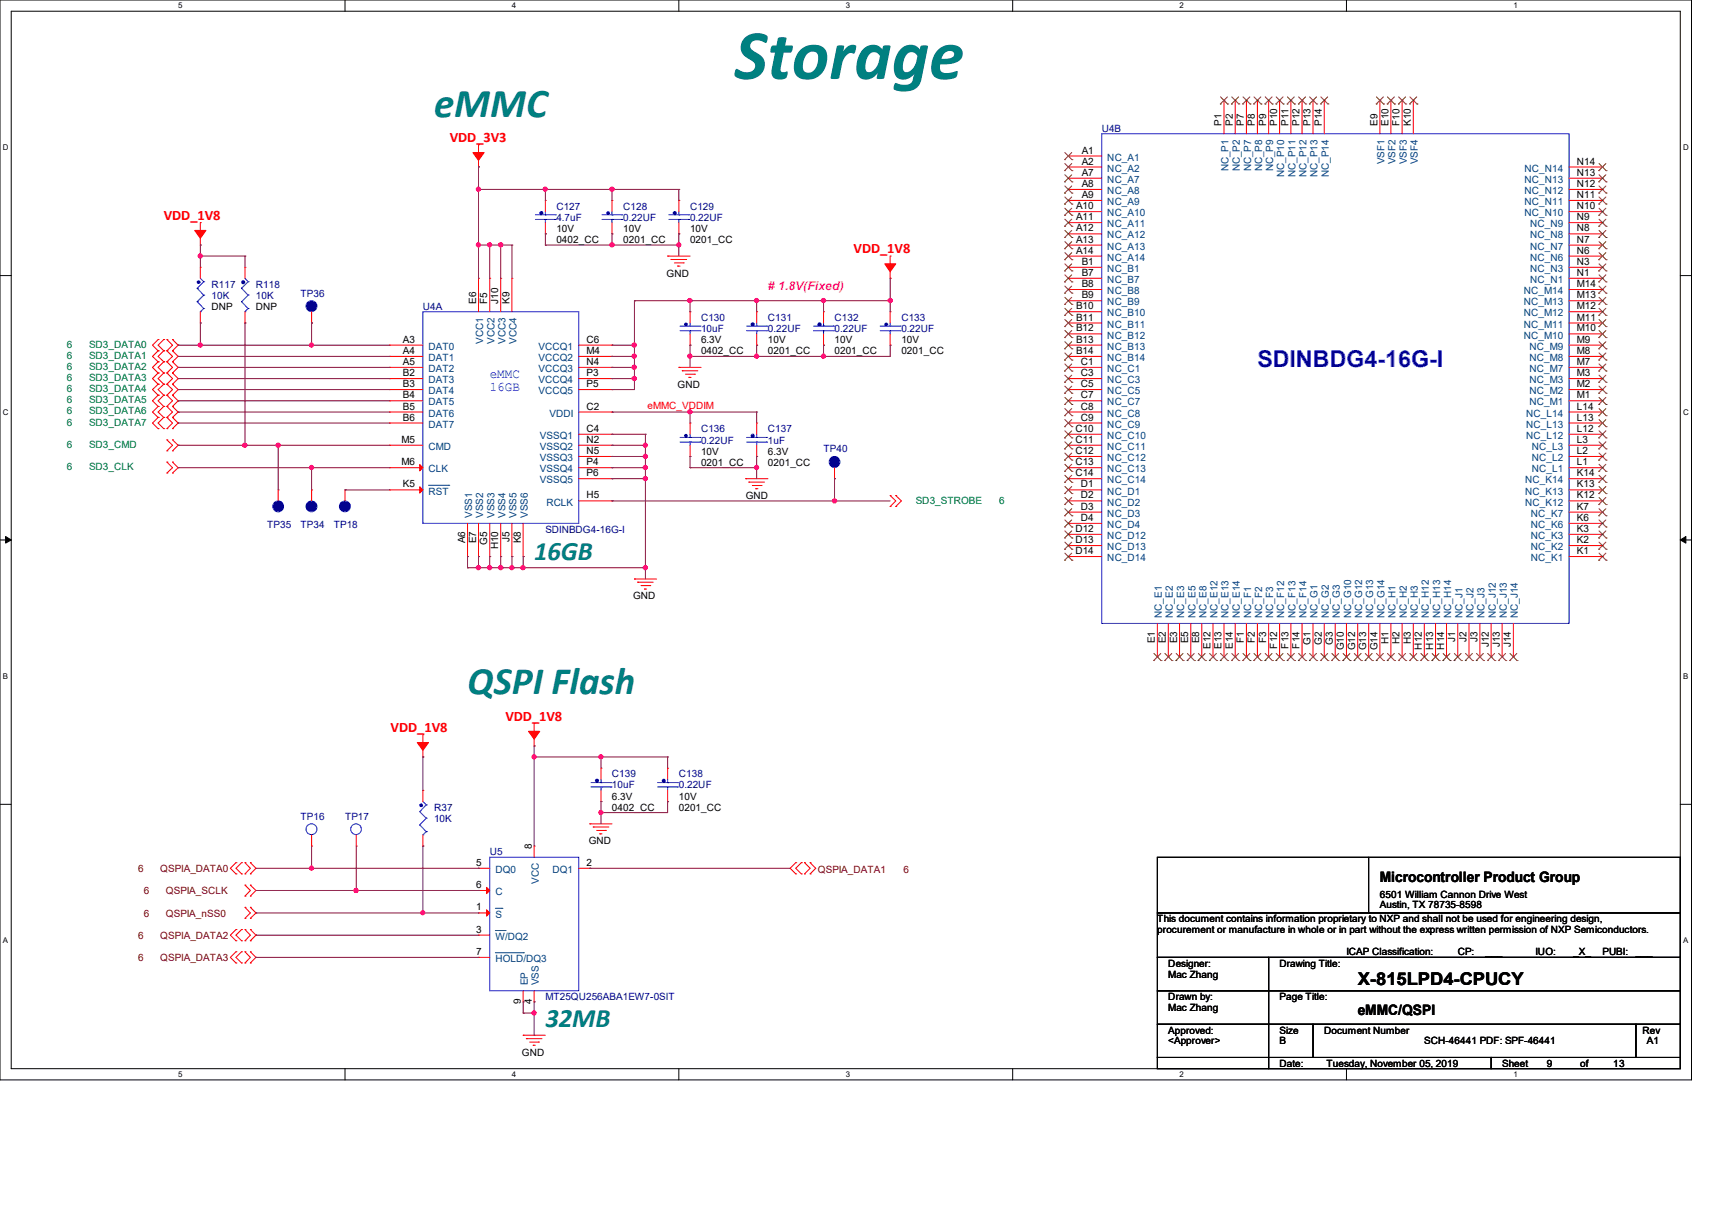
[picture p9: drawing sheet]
<svg xmlns="http://www.w3.org/2000/svg" width="297mm" height="210mm" viewBox="0 0 297 210" stroke-linecap="round" stroke-linejoin="round" font-family="sans-serif">
<defs><g id="words">
<text font-size="12.3" fill="#008080" x="127.4" y="13.7">Storage</text>
<text font-size="7.1" fill="#008080" x="75.3" y="20.3">eMMC</text>
<text font-size="6.7" fill="#008080" x="81.1" y="120.3">QSPI Flash</text>
<g font-size="4.6" fill="#008080">
<text x="92.7" y="97.1">16GB</text>
<text x="94.6" y="178.1">32MB</text>
</g>
<text font-size="4" fill="#00f" x="218.1" y="63.6">SDINBDG4-16G-I</text>
<text font-size="3" x="235.5" y="170.8">X-815LPD4-CPUCY</text>
<g font-size="2.5" fill="#f00">
<text x="78" y="24.6">VDD_3V3</text>
<text x="28.4" y="38.1">VDD_1V8</text>
<text x="148.1" y="43.9">VDD_1V8</text>
<text x="87.7" y="125">VDD_1V8</text>
<text x="67.8" y="126.9">VDD_1V8</text>
</g>
<g font-size="2.5">
<text x="239.4" y="152.9">Microcontroller Product Group</text>
<text x="235.5" y="176.1">eMMC/QSPI</text>
</g>
<g font-size="2.3" fill="#00f">
<text x="85" y="65.6">eMMC</text>
<text x="85" y="67.9">16GB</text>
</g>
<text font-size="2.1" fill="#f0f" x="133.2" y="50.2"># 1.8V(Fixed)</text>
<g font-size="1.7" fill="#000080">
<text x="191.1" y="22.9">U4B</text>
<text x="96.5" y="36.4">C127</text>
<text x="96.5" y="38.3">4.7uF</text>
<text x="108.1" y="36.4">C128</text>
<text x="108.1" y="38.3">0.22UF</text>
<text x="119.7" y="36.4">C129</text>
<text x="119.7" y="38.3">0.22UF</text>
<text x="36.7" y="49.9">R117</text>
<text x="36.7" y="51.8">10K</text>
<text x="44.4" y="49.9">R118</text>
<text x="44.4" y="51.8">10K</text>
<text x="52.2" y="51.4">TP36</text>
<text x="73.4" y="53.8">U4A</text>
<text x="121.6" y="55.7">C130</text>
<text x="121.6" y="57.6">10uF</text>
<text x="133.2" y="55.7">C131</text>
<text x="133.2" y="57.6">0.22UF</text>
<text x="144.8" y="55.7">C132</text>
<text x="144.8" y="57.6">0.22UF</text>
<text x="156.4" y="55.7">C133</text>
<text x="156.4" y="57.6">0.22UF</text>
<text x="121.6" y="75">C136</text>
<text x="121.6" y="76.9">0.22UF</text>
<text x="133.2" y="75">C137</text>
<text x="133.2" y="76.9">1uF</text>
<text x="142.9" y="78.4">TP40</text>
<text x="46.4" y="91.6">TP35</text>
<text x="52.2" y="91.6">TP34</text>
<text x="57.9" y="91.6">TP18</text>
<text x="94.6" y="92.4">SDINBDG4-16G-I</text>
<text x="106.2" y="134.8">C139</text>
<text x="106.2" y="136.7">10uF</text>
<text x="117.8" y="134.8">C138</text>
<text x="117.8" y="136.7">0.22UF</text>
<text x="52.2" y="142.2">TP16</text>
<text x="59.9" y="142.2">TP17</text>
<text x="75.3" y="140.6">R37</text>
<text x="75.3" y="142.5">10K</text>
<text x="85" y="148.3">U5</text>
<text x="94.6" y="173.4">MT25QU256ABA1EW7-0SIT</text>
</g>
<g font-size="1.7">
<text x="211.9" y="21.8" transform="rotate(-90 211.9 21.8)">P1</text>
<text x="213.9" y="21.8" transform="rotate(-90 213.9 21.8)">P2</text>
<text x="215.8" y="21.8" transform="rotate(-90 215.8 21.8)">P7</text>
<text x="217.7" y="21.8" transform="rotate(-90 217.7 21.8)">P8</text>
<text x="219.7" y="21.8" transform="rotate(-90 219.7 21.8)">P9</text>
<text x="221.6" y="21.8" transform="rotate(-90 221.6 21.8)">P10</text>
<text x="223.5" y="21.8" transform="rotate(-90 223.5 21.8)">P11</text>
<text x="225.5" y="21.8" transform="rotate(-90 225.5 21.8)">P12</text>
<text x="227.4" y="21.8" transform="rotate(-90 227.4 21.8)">P13</text>
<text x="229.3" y="21.8" transform="rotate(-90 229.3 21.8)">P14</text>
<text x="239" y="21.8" transform="rotate(-90 239 21.8)">E9</text>
<text x="240.9" y="21.8" transform="rotate(-90 240.9 21.8)">E10</text>
<text x="242.8" y="21.8" transform="rotate(-90 242.8 21.8)">F10</text>
<text x="244.8" y="21.8" transform="rotate(-90 244.8 21.8)">K10</text>
<text x="187.7" y="26.6">A1</text>
<text x="187.7" y="28.5">A2</text>
<text x="273.6" y="28.5">N14</text>
<text x="187.7" y="32.4">A8</text>
<text x="187.7" y="34.3">A9</text>
<text x="187.7" y="30.5">A7</text>
<text x="273.6" y="30.5">N13</text>
<text x="273.6" y="32.4">N12</text>
<text x="273.6" y="34.3">N11</text>
<text x="96.5" y="40.2">10V</text>
<text x="108.1" y="40.2">10V</text>
<text x="119.7" y="40.2">10V</text>
<text x="186.7" y="36.3">A10</text>
<text x="186.7" y="38.2">A11</text>
<text x="186.7" y="40.1">A12</text>
<text x="273.6" y="36.3">N10</text>
<text x="273.6" y="38.2">N9</text>
<text x="273.6" y="40.1">N8</text>
<text x="96.5" y="42.2">0402_CC</text>
<text x="108.1" y="42.2">0201_CC</text>
<text x="115.7" y="48">GND</text>
<text x="119.7" y="42.2">0201_CC</text>
<text x="186.7" y="42.1">A13</text>
<text x="186.7" y="44">A14</text>
<text x="187.7" y="45.9">B1</text>
<text x="187.7" y="47.8">B7</text>
<text x="273.6" y="42.1">N7</text>
<text x="273.6" y="44">N6</text>
<text x="273.6" y="45.9">N3</text>
<text x="273.6" y="47.8">N1</text>
<text x="36.7" y="53.8">DNP</text>
<text x="44.4" y="53.8">DNP</text>
<text x="82.6" y="52.7" transform="rotate(-90 82.6 52.7)">E6</text>
<text x="84.5" y="52.7" transform="rotate(-90 84.5 52.7)">F5</text>
<text x="86.4" y="52.7" transform="rotate(-90 86.4 52.7)">J10</text>
<text x="88.4" y="52.7" transform="rotate(-90 88.4 52.7)">K9</text>
<text x="186.7" y="53.6">B10</text>
<text x="187.7" y="49.8">B8</text>
<text x="187.7" y="51.7">B9</text>
<text x="273.6" y="49.8">M14</text>
<text x="273.6" y="51.7">M13</text>
<text x="273.6" y="53.6">M12</text>
<text x="69.9" y="59.4">A3</text>
<text x="101.8" y="59.4">C6</text>
<text x="121.6" y="59.5">6.3V</text>
<text x="133.2" y="59.5">10V</text>
<text x="144.8" y="59.5">10V</text>
<text x="156.4" y="59.5">10V</text>
<text x="186.7" y="55.6">B11</text>
<text x="186.7" y="57.5">B12</text>
<text x="186.7" y="59.4">B13</text>
<text x="273.6" y="55.6">M11</text>
<text x="273.6" y="57.5">M10</text>
<text x="273.6" y="59.4">M9</text>
<text x="69.9" y="65.2">B2</text>
<text x="69.9" y="63.3">A5</text>
<text x="69.9" y="61.4">A4</text>
<text x="101.8" y="61.4">M4</text>
<text x="101.8" y="65.2">P3</text>
<text x="101.8" y="63.3">N4</text>
<text x="121.6" y="61.5">0402_CC</text>
<text x="133.2" y="61.5">0201_CC</text>
<text x="144.8" y="61.5">0201_CC</text>
<text x="156.4" y="61.5">0201_CC</text>
<text x="186.7" y="61.4">B14</text>
<text x="187.5" y="63.3">C1</text>
<text x="187.5" y="65.2">C3</text>
<text x="273.6" y="61.4">M8</text>
<text x="273.6" y="63.3">M7</text>
<text x="273.6" y="65.2">M3</text>
<text x="69.9" y="71">B5</text>
<text x="69.9" y="69.1">B4</text>
<text x="69.9" y="67.1">B3</text>
<text x="101.8" y="71">C2</text>
<text x="101.8" y="67.1">P5</text>
<text x="117.6" y="67.3">GND</text>
<text x="187.5" y="69.1">C7</text>
<text x="187.5" y="71">C8</text>
<text x="187.5" y="67.1">C5</text>
<text x="273.6" y="71">L14</text>
<text x="273.6" y="69.1">M1</text>
<text x="273.6" y="67.1">M2</text>
<text x="69.6" y="76.8">M5</text>
<text x="69.9" y="72.9">B6</text>
<text x="101.8" y="76.8">N2</text>
<text x="101.8" y="74.9">C4</text>
<text x="186.6" y="74.9">C10</text>
<text x="186.6" y="76.8">C11</text>
<text x="187.5" y="72.9">C9</text>
<text x="273.6" y="76.8">L3</text>
<text x="273.6" y="74.9">L12</text>
<text x="273.6" y="72.9">L13</text>
<text x="69.6" y="80.7">M6</text>
<text x="101.8" y="78.7">N5</text>
<text x="101.8" y="80.7">P4</text>
<text x="101.8" y="82.6">P6</text>
<text x="121.6" y="78.8">10V</text>
<text x="121.6" y="80.8">0201_CC</text>
<text x="133.2" y="78.8">6.3V</text>
<text x="133.2" y="80.8">0201_CC</text>
<text x="186.6" y="78.7">C12</text>
<text x="186.6" y="80.7">C13</text>
<text x="186.6" y="82.6">C14</text>
<text x="273.6" y="82.6">K14</text>
<text x="273.6" y="80.7">L1</text>
<text x="273.6" y="78.7">L2</text>
<text x="69.9" y="84.5">K5</text>
<text x="101.8" y="86.4">H5</text>
<text x="129.4" y="86.6">GND</text>
<text x="187.5" y="84.5">D1</text>
<text x="187.5" y="86.4">D2</text>
<text x="187.5" y="88.4">D3</text>
<text x="273.6" y="86.4">K12</text>
<text x="273.6" y="84.5">K13</text>
<text x="273.6" y="88.4">K7</text>
<text x="80.7" y="94.2" transform="rotate(-90 80.7 94.2)">A6</text>
<text x="82.6" y="94.2" transform="rotate(-90 82.6 94.2)">E7</text>
<text x="84.5" y="94.4" transform="rotate(-90 84.5 94.4)">G5</text>
<text x="86.4" y="95.3" transform="rotate(-90 86.4 95.3)">H10</text>
<text x="88.4" y="93.9" transform="rotate(-90 88.4 93.9)">J5</text>
<text x="90.3" y="94.2" transform="rotate(-90 90.3 94.2)">K8</text>
<text x="186.6" y="92.2">D12</text>
<text x="186.6" y="94.2">D13</text>
<text x="187.5" y="90.3">D4</text>
<text x="273.6" y="94.2">K2</text>
<text x="273.6" y="92.2">K3</text>
<text x="273.6" y="90.3">K6</text>
<text x="186.6" y="96.1">D14</text>
<text x="273.6" y="96.1">K1</text>
<text x="109.9" y="103.9">GND</text>
<text x="200.4" y="111.6" transform="rotate(-90 200.4 111.6)">E1</text>
<text x="202.3" y="111.6" transform="rotate(-90 202.3 111.6)">E2</text>
<text x="204.2" y="111.6" transform="rotate(-90 204.2 111.6)">E3</text>
<text x="206.2" y="111.6" transform="rotate(-90 206.2 111.6)">E5</text>
<text x="208.1" y="111.6" transform="rotate(-90 208.1 111.6)">E8</text>
<text x="210" y="112.6" transform="rotate(-90 210 112.6)">E12</text>
<text x="211.9" y="112.6" transform="rotate(-90 211.9 112.6)">E13</text>
<text x="213.9" y="112.6" transform="rotate(-90 213.9 112.6)">E14</text>
<text x="215.8" y="111.5" transform="rotate(-90 215.8 111.5)">F1</text>
<text x="217.7" y="111.5" transform="rotate(-90 217.7 111.5)">F2</text>
<text x="219.7" y="111.5" transform="rotate(-90 219.7 111.5)">F3</text>
<text x="221.6" y="112.5" transform="rotate(-90 221.6 112.5)">F12</text>
<text x="223.5" y="112.5" transform="rotate(-90 223.5 112.5)">F13</text>
<text x="225.5" y="112.5" transform="rotate(-90 225.5 112.5)">F14</text>
<text x="227.4" y="111.8" transform="rotate(-90 227.4 111.8)">G1</text>
<text x="229.3" y="111.8" transform="rotate(-90 229.3 111.8)">G2</text>
<text x="231.2" y="111.8" transform="rotate(-90 231.2 111.8)">G3</text>
<text x="233.2" y="112.8" transform="rotate(-90 233.2 112.8)">G10</text>
<text x="235.1" y="112.8" transform="rotate(-90 235.1 112.8)">G12</text>
<text x="237" y="112.8" transform="rotate(-90 237 112.8)">G13</text>
<text x="239" y="112.8" transform="rotate(-90 239 112.8)">G14</text>
<text x="240.9" y="111.7" transform="rotate(-90 240.9 111.7)">H1</text>
<text x="242.8" y="111.7" transform="rotate(-90 242.8 111.7)">H2</text>
<text x="244.8" y="111.7" transform="rotate(-90 244.8 111.7)">H3</text>
<text x="246.7" y="112.6" transform="rotate(-90 246.7 112.6)">H12</text>
<text x="248.6" y="112.6" transform="rotate(-90 248.6 112.6)">H13</text>
<text x="250.5" y="112.6" transform="rotate(-90 250.5 112.6)">H14</text>
<text x="252.5" y="111.3" transform="rotate(-90 252.5 111.3)">J1</text>
<text x="254.4" y="111.3" transform="rotate(-90 254.4 111.3)">J2</text>
<text x="256.3" y="111.3" transform="rotate(-90 256.3 111.3)">J3</text>
<text x="258.3" y="112.3" transform="rotate(-90 258.3 112.3)">J12</text>
<text x="260.2" y="112.3" transform="rotate(-90 260.2 112.3)">J13</text>
<text x="262.1" y="112.3" transform="rotate(-90 262.1 112.3)">J14</text>
<text x="106.2" y="140.6">0402_CC</text>
<text x="106.2" y="138.7">6.3V</text>
<text x="117.8" y="138.7">10V</text>
<text x="117.8" y="140.6">0201_CC</text>
<text x="92.2" y="147.3" transform="rotate(-90 92.2 147.3)">8</text>
<text x="102.1" y="146.4">GND</text>
<text x="82.6" y="150.2">5</text>
<text x="82.6" y="154">6</text>
<text x="101.8" y="150.2">2</text>
<text x="239.4" y="155.7">6501 William Cannon Drive West</text>
<text x="82.6" y="157.9">1</text>
<text x="82.6" y="161.8">3</text>
<text x="200.8" y="159.9">This document contains information proprietary to NXP and shall not be used for engineering design,</text>
<text x="200.8" y="161.8">procurement or manufacture in whole or in part without the express written permission of NXP Semiconductors.</text>
<text x="239.4" y="157.4">Austin, TX 78735-8598</text>
<text x="82.6" y="165.6">7</text>
<text x="202.7" y="167.6">Designer:</text>
<text x="222" y="167.6">Drawing Title:</text>
<text x="233.6" y="165.7">ICAP Classification:</text>
<text x="252.9" y="165.7">CP:</text>
<text x="257.7" y="165.7">___</text>
<text x="266.4" y="165.7">IUO:</text>
<text x="273" y="165.7">_X_</text>
<text x="278" y="165.7">PUBI:</text>
<text x="283.8" y="165.7">___</text>
<text x="202.7" y="173.4">Drawn by:</text>
<text x="202.7" y="169.6">Mac Zhang</text>
<text x="222" y="173.4">Page Title:</text>
<text x="90.3" y="174.2" transform="rotate(-90 90.3 174.2)">9</text>
<text x="92.2" y="174.2" transform="rotate(-90 92.2 174.2)">4</text>
<text x="202.7" y="179.2">Approved:</text>
<text x="202.7" y="175.3">Mac Zhang</text>
<text x="222" y="179.2">Size</text>
<text x="229.7" y="179.2">Document Number</text>
<text x="284.9" y="179.2">Rev</text>
<text x="90.5" y="183.1">GND</text>
<text x="202.7" y="181.1">&lt;Approver&gt;</text>
<text x="222" y="185">Date:</text>
<text x="222" y="181.1">B</text>
<text x="230.1" y="185">Tuesday, November 05, 2019</text>
<text x="247.1" y="181.1">SCH-46441 PDF: SPF-46441</text>
<text x="260.6" y="185">Sheet</text>
<text x="268.3" y="185">9</text>
<text x="274.1" y="185">of</text>
<text x="279.9" y="185">13</text>
<text x="285.7" y="181.1">A1</text>
</g>
<g font-size="1.7" fill="#004080">
<text x="192.1" y="27.9">NC_A1</text>
<text x="192.1" y="29.8">NC_A2</text>
<text x="213.1" y="29.7" transform="rotate(-90 213.1 29.7)">NC_P1</text>
<text x="215.1" y="29.7" transform="rotate(-90 215.1 29.7)">NC_P2</text>
<text x="217" y="29.7" transform="rotate(-90 217 29.7)">NC_P7</text>
<text x="218.9" y="29.7" transform="rotate(-90 218.9 29.7)">NC_P8</text>
<text x="220.9" y="29.7" transform="rotate(-90 220.9 29.7)">NC_P9</text>
<text x="240.2" y="28.5" transform="rotate(-90 240.2 28.5)">VSF1</text>
<text x="242.1" y="28.5" transform="rotate(-90 242.1 28.5)">VSF2</text>
<text x="244" y="28.5" transform="rotate(-90 244 28.5)">VSF3</text>
<text x="246" y="28.5" transform="rotate(-90 246 28.5)">VSF4</text>
<text x="264.5" y="29.8">NC_N14</text>
<text x="192.1" y="33.7">NC_A8</text>
<text x="192.1" y="35.6">NC_A9</text>
<text x="192.1" y="31.7">NC_A7</text>
<text x="222.8" y="30.7" transform="rotate(-90 222.8 30.7)">NC_P10</text>
<text x="224.7" y="30.7" transform="rotate(-90 224.7 30.7)">NC_P11</text>
<text x="226.7" y="30.7" transform="rotate(-90 226.7 30.7)">NC_P12</text>
<text x="228.6" y="30.7" transform="rotate(-90 228.6 30.7)">NC_P13</text>
<text x="230.5" y="30.7" transform="rotate(-90 230.5 30.7)">NC_P14</text>
<text x="264.5" y="31.7">NC_N13</text>
<text x="264.5" y="33.7">NC_N12</text>
<text x="264.5" y="35.6">NC_N11</text>
<text x="192.1" y="37.5">NC_A10</text>
<text x="192.1" y="39.4">NC_A11</text>
<text x="192.1" y="41.4">NC_A12</text>
<text x="264.5" y="37.5">NC_N10</text>
<text x="265.5" y="39.4">NC_N9</text>
<text x="265.5" y="41.4">NC_N8</text>
<text x="192.1" y="43.3">NC_A13</text>
<text x="192.1" y="45.2">NC_A14</text>
<text x="192.1" y="47.2">NC_B1</text>
<text x="265.5" y="43.3">NC_N7</text>
<text x="265.5" y="45.2">NC_N6</text>
<text x="265.5" y="47.2">NC_N3</text>
<text x="192.1" y="49.1">NC_B7</text>
<text x="192.1" y="51">NC_B8</text>
<text x="192.1" y="53">NC_B9</text>
<text x="264.4" y="51">NC_M14</text>
<text x="264.4" y="53">NC_M13</text>
<text x="265.5" y="49.1">NC_N1</text>
<text x="83.8" y="59.6" transform="rotate(-90 83.8 59.6)">VCC1</text>
<text x="85.8" y="59.6" transform="rotate(-90 85.8 59.6)">VCC2</text>
<text x="87.7" y="59.6" transform="rotate(-90 87.7 59.6)">VCC3</text>
<text x="89.6" y="59.6" transform="rotate(-90 89.6 59.6)">VCC4</text>
<text x="192.1" y="54.9">NC_B10</text>
<text x="192.1" y="56.8">NC_B11</text>
<text x="192.1" y="58.7">NC_B12</text>
<text x="264.4" y="54.9">NC_M12</text>
<text x="264.4" y="56.8">NC_M11</text>
<text x="264.4" y="58.7">NC_M10</text>
<text x="74.3" y="64.5">DAT2</text>
<text x="74.3" y="62.6">DAT1</text>
<text x="74.3" y="60.7">DAT0</text>
<text x="93.4" y="60.7">VCCQ1</text>
<text x="93.4" y="62.6">VCCQ2</text>
<text x="93.4" y="64.5">VCCQ3</text>
<text x="192.1" y="60.7">NC_B13</text>
<text x="192.1" y="62.6">NC_B14</text>
<text x="192.1" y="64.5">NC_C1</text>
<text x="265.3" y="60.7">NC_M9</text>
<text x="265.3" y="62.6">NC_M8</text>
<text x="265.3" y="64.5">NC_M7</text>
<text x="74.3" y="70.3">DAT5</text>
<text x="74.3" y="68.4">DAT4</text>
<text x="74.3" y="66.5">DAT3</text>
<text x="93.4" y="68.4">VCCQ5</text>
<text x="93.4" y="66.5">VCCQ4</text>
<text x="192.1" y="66.5">NC_C3</text>
<text x="192.1" y="70.3">NC_C7</text>
<text x="192.1" y="68.4">NC_C5</text>
<text x="265.3" y="70.3">NC_M1</text>
<text x="265.3" y="68.4">NC_M2</text>
<text x="265.3" y="66.5">NC_M3</text>
<text x="74.3" y="74.2">DAT7</text>
<text x="74.3" y="72.3">DAT6</text>
<text x="93.7" y="76.1">VSSQ1</text>
<text x="95.3" y="72.3">VDDI</text>
<text x="192.1" y="72.3">NC_C8</text>
<text x="192.1" y="74.2">NC_C9</text>
<text x="192.1" y="76.1">NC_C10</text>
<text x="264.8" y="76.1">NC_L12</text>
<text x="264.8" y="74.2">NC_L13</text>
<text x="264.8" y="72.3">NC_L14</text>
<text x="74.3" y="81.9">CLK</text>
<text x="74.3" y="78">CMD</text>
<text x="93.7" y="78">VSSQ2</text>
<text x="93.7" y="80">VSSQ3</text>
<text x="93.7" y="81.9">VSSQ4</text>
<text x="93.7" y="83.8">VSSQ5</text>
<text x="192.1" y="78">NC_C11</text>
<text x="192.1" y="80">NC_C12</text>
<text x="192.1" y="81.9">NC_C13</text>
<text x="192.1" y="83.8">NC_C14</text>
<text x="264.6" y="83.8">NC_K14</text>
<text x="265.8" y="81.9">NC_L1</text>
<text x="265.8" y="80">NC_L2</text>
<text x="265.8" y="78">NC_L3</text>
<text x="74.3" y="85.8">RST</text>
<text x="81.9" y="89.8" transform="rotate(-90 81.9 89.8)">VSS1</text>
<text x="83.8" y="89.8" transform="rotate(-90 83.8 89.8)">VSS2</text>
<text x="85.8" y="89.8" transform="rotate(-90 85.8 89.8)">VSS3</text>
<text x="87.7" y="89.8" transform="rotate(-90 87.7 89.8)">VSS4</text>
<text x="89.6" y="89.8" transform="rotate(-90 89.6 89.8)">VSS5</text>
<text x="91.6" y="89.8" transform="rotate(-90 91.6 89.8)">VSS6</text>
<text x="94.8" y="87.7">RCLK</text>
<text x="192.1" y="85.8">NC_D1</text>
<text x="192.1" y="87.7">NC_D2</text>
<text x="192.1" y="89.6">NC_D3</text>
<text x="264.6" y="87.7">NC_K12</text>
<text x="264.6" y="85.8">NC_K13</text>
<text x="265.6" y="89.6">NC_K7</text>
<text x="192.1" y="91.6">NC_D4</text>
<text x="192.1" y="93.5">NC_D12</text>
<text x="192.1" y="95.4">NC_D13</text>
<text x="265.6" y="95.4">NC_K2</text>
<text x="265.6" y="93.5">NC_K3</text>
<text x="265.6" y="91.6">NC_K6</text>
<text x="192.1" y="97.3">NC_D14</text>
<text x="265.6" y="97.3">NC_K1</text>
<text x="201.6" y="107.1" transform="rotate(-90 201.6 107.1)">NC_E1</text>
<text x="203.5" y="107.1" transform="rotate(-90 203.5 107.1)">NC_E2</text>
<text x="205.4" y="107.1" transform="rotate(-90 205.4 107.1)">NC_E3</text>
<text x="207.4" y="107.1" transform="rotate(-90 207.4 107.1)">NC_E5</text>
<text x="209.3" y="107.1" transform="rotate(-90 209.3 107.1)">NC_E8</text>
<text x="211.2" y="107.1" transform="rotate(-90 211.2 107.1)">NC_E12</text>
<text x="213.1" y="107.1" transform="rotate(-90 213.1 107.1)">NC_E13</text>
<text x="215.1" y="107.1" transform="rotate(-90 215.1 107.1)">NC_E14</text>
<text x="217" y="107.1" transform="rotate(-90 217 107.1)">NC_F1</text>
<text x="218.9" y="107.1" transform="rotate(-90 218.9 107.1)">NC_F2</text>
<text x="220.9" y="107.1" transform="rotate(-90 220.9 107.1)">NC_F3</text>
<text x="222.8" y="107.1" transform="rotate(-90 222.8 107.1)">NC_F12</text>
<text x="224.7" y="107.1" transform="rotate(-90 224.7 107.1)">NC_F13</text>
<text x="226.7" y="107.1" transform="rotate(-90 226.7 107.1)">NC_F14</text>
<text x="228.6" y="107.1" transform="rotate(-90 228.6 107.1)">NC_G1</text>
<text x="230.5" y="107.1" transform="rotate(-90 230.5 107.1)">NC_G2</text>
<text x="232.4" y="107.1" transform="rotate(-90 232.4 107.1)">NC_G3</text>
<text x="234.4" y="107.1" transform="rotate(-90 234.4 107.1)">NC_G10</text>
<text x="236.3" y="107.1" transform="rotate(-90 236.3 107.1)">NC_G12</text>
<text x="238.2" y="107.1" transform="rotate(-90 238.2 107.1)">NC_G13</text>
<text x="240.2" y="107.1" transform="rotate(-90 240.2 107.1)">NC_G14</text>
<text x="242.1" y="107.1" transform="rotate(-90 242.1 107.1)">NC_H1</text>
<text x="244" y="107.1" transform="rotate(-90 244 107.1)">NC_H2</text>
<text x="246" y="107.1" transform="rotate(-90 246 107.1)">NC_H3</text>
<text x="247.9" y="107.1" transform="rotate(-90 247.9 107.1)">NC_H12</text>
<text x="249.8" y="107.1" transform="rotate(-90 249.8 107.1)">NC_H13</text>
<text x="251.7" y="107.1" transform="rotate(-90 251.7 107.1)">NC_H14</text>
<text x="253.7" y="107.1" transform="rotate(-90 253.7 107.1)">NC_J1</text>
<text x="255.6" y="107.1" transform="rotate(-90 255.6 107.1)">NC_J2</text>
<text x="257.5" y="107.1" transform="rotate(-90 257.5 107.1)">NC_J3</text>
<text x="259.5" y="107.1" transform="rotate(-90 259.5 107.1)">NC_J12</text>
<text x="261.4" y="107.1" transform="rotate(-90 261.4 107.1)">NC_J13</text>
<text x="263.3" y="107.1" transform="rotate(-90 263.3 107.1)">NC_J14</text>
<text x="85.9" y="151.4">DQ0</text>
<text x="85.9" y="155.2">C</text>
<text x="93.5" y="153.2" transform="rotate(-90 93.5 153.2)">VCC</text>
<text x="95.8" y="151.4">DQ1</text>
<text x="85.9" y="159.1">S</text>
<text x="85.9" y="163">W/DQ2</text>
<text x="85.9" y="166.8">HOLD/DQ3</text>
<text x="91.6" y="170.9" transform="rotate(-90 91.6 170.9)">EP</text>
<text x="93.5" y="170.9" transform="rotate(-90 93.5 170.9)">VSS</text>
</g>
<g font-size="1.7" fill="#008000">
<text x="11.6" y="60.3">6</text>
<text x="11.6" y="62.2">6</text>
<text x="11.6" y="64.2">6</text>
<text x="15.5" y="60.3">SD3_DATA0</text>
<text x="15.5" y="62.2">SD3_DATA1</text>
<text x="15.5" y="64.2">SD3_DATA2</text>
<text x="11.6" y="66.1">6</text>
<text x="11.6" y="68">6</text>
<text x="11.6" y="70">6</text>
<text x="11.6" y="71.9">6</text>
<text x="15.5" y="66.1">SD3_DATA3</text>
<text x="15.5" y="68">SD3_DATA4</text>
<text x="15.5" y="70">SD3_DATA5</text>
<text x="15.5" y="71.9">SD3_DATA6</text>
<text x="11.6" y="73.8">6</text>
<text x="11.6" y="77.7">6</text>
<text x="15.5" y="73.8">SD3_DATA7</text>
<text x="15.5" y="77.7">SD3_CMD</text>
<text x="11.6" y="81.5">6</text>
<text x="15.5" y="81.5">SD3_CLK</text>
<text x="158.9" y="87.3">SD3_STROBE</text>
<text x="173.4" y="87.3">6</text>
</g>
<text font-size="1.7" fill="#f00" x="112.4" y="70.9">eMMC_VDDIM</text>
<g font-size="1.7" fill="#800000">
<text x="24" y="151.2">6</text>
<text x="24.9" y="155.1">6</text>
<text x="27.8" y="151.2">QSPIA_DATA0</text>
<text x="28.8" y="155.1">QSPIA_SCLK</text>
<text x="141.9" y="151.4">QSPIA_DATA1</text>
<text x="156.8" y="151.4">6</text>
<text x="24.9" y="159">6</text>
<text x="28.8" y="159">QSPIA_nSS0</text>
<text x="24" y="162.8">6</text>
<text x="24" y="166.7">6</text>
<text x="27.8" y="162.8">QSPIA_DATA2</text>
<text x="27.8" y="166.7">QSPIA_DATA3</text>
</g>
<g font-size="1.4">
<text x="30.9" y="1.4">5</text>
<text x="88.8" y="1.4">4</text>
<text x="146.7" y="1.4">3</text>
<text x="204.6" y="1.4">2</text>
<text x="262.6" y="1.4">1</text>
<text x=".5" y="26.1">D</text>
<text x="292" y="26.1">D</text>
<text x=".5" y="71.9">C</text>
<text x="292" y="71.9">C</text>
<text x=".5" y="117.8">B</text>
<text x="292" y="117.8">B</text>
<text x=".5" y="163.6">A</text>
<text x="292" y="163.6">A</text>
<text x="30.9" y="186.8">5</text>
<text x="88.8" y="186.8">4</text>
<text x="146.7" y="186.8">3</text>
<text x="204.6" y="186.8">2</text>
<text x="262.6" y="186.8">1</text>
</g>
</g></defs>
<path d="M0 0h293.5v187.3h-293.5zM1.9 1.9h289.6v183.4h-289.6z" fill="none" stroke="#000" stroke-width=".17"/>
<g fill="#fff">
<path d="M30.9 .2h.8v1.5h-.8z"/>
<path d="M30.9 185.5h.8v1.6h-.8z"/>
</g>
<path d="M59.9 0v1.9M59.9 185.3v2" fill="none" stroke="#000" stroke-width=".17"/>
<g fill="#fff">
<path d="M88.8 .2h.8v1.5h-.8z"/>
<path d="M88.8 185.5h.8v1.6h-.8z"/>
</g>
<path d="M117.8 0v1.9M117.8 185.3v2" fill="none" stroke="#000" stroke-width=".17"/>
<g fill="#fff">
<path d="M146.7 .2h.8v1.5h-.8z"/>
<path d="M146.7 185.5h.8v1.6h-.8z"/>
</g>
<path d="M175.7 0v1.9M175.7 185.3v2" fill="none" stroke="#000" stroke-width=".17"/>
<g fill="#fff">
<path d="M204.6 .2h.8v1.5h-.8z"/>
<path d="M204.6 185.5h.8v1.6h-.8z"/>
</g>
<path d="M233.6 0v1.9M233.6 185.3v2" fill="none" stroke="#000" stroke-width=".17"/>
<g fill="#fff">
<path d="M262.6 .2h.7v1.5h-.7z"/>
<path d="M262.6 185.5h.7v1.6h-.7z"/>
<path d="M.5 24.8h1v1.6h-1z"/>
<path d="M292 24.8h1v1.6h-1z"/>
<path d="M.5 70.7h1v1.5h-1z"/>
<path d="M292 70.7h1v1.5h-1z"/>
</g>
<path d="M0 47.8h1.9M291.5 47.8h2" fill="none" stroke="#000" stroke-width=".17"/>
<g fill="#fff">
<path d="M.5 116.5h.9v1.6h-.9z"/>
<path d="M292 116.5h.9v1.6h-.9z"/>
</g>
<path d="M0 93.6h1.9M291.5 93.6h2" fill="none" stroke="#000" stroke-width=".17"/>
<path d="M1 93l.9 .6-.9 .6zM291.5 93.6l1-.6v1.2z" fill="#000" stroke="#000" stroke-width=".17"/>
<g fill="#fff">
<path d="M.5 162.4h.9v1.5h-.9z"/>
<path d="M292 162.4h.9v1.5h-.9z"/>
</g>
<g fill="none" stroke="#000" stroke-width=".17">
<path d="M0 139.5h1.9M291.5 139.5h2M200.8 158.3h90.7v7.7h-90.7zM200.8 148.7h90.7v9.6h-90.7zM237.4 158.3h.1M237.4 148.7v9.6M200.8 166h19.3v5.8h-19.3zM200.8 171.8h19.3v5.8h-19.3zM200.8 177.6h19.3v5.8h-19.3zM220.1 166h71.4v5.8h-71.4zM220.1 171.8h71.4v5.8h-71.4zM220.1 177.6h7.7v5.8h-7.7z"/>
<path d="M227.8 177.6h56v5.8h-56zM283.8 177.6h7.7v5.8h-7.7zM200.8 183.4h19.3v1.9h-19.3zM220.1 183.4h38.6v1.9h-38.6zM258.7 183.4h32.8v1.9h-32.8z"/>
</g>
<g fill="none" stroke="#f00" stroke-width=".17">
<path d="M212.3 17.4h.1M212.3 17.4v5.8M214.3 17.4h.1M214.3 17.4v5.8M216.2 17.4h.1M216.2 17.4v5.8M218.1 17.4h.1M218.1 17.4v5.8M220.1 17.4h.1M220.1 17.4v5.8M222 17.4h.1M222 17.4v5.8"/>
<path d="M223.9 17.4h.1M223.9 17.4v5.8M225.9 17.4h.1M225.9 17.4v5.8M227.8 17.4h.1M227.8 17.4v5.8M229.7 17.4h.1M229.7 17.4v5.8M239.4 17.4h.1M239.4 17.4v5.8M241.3 17.4h.1M241.3 17.4v5.8"/>
<path d="M243.2 17.4h.1M243.2 17.4v5.8M245.2 17.4h.1M245.2 17.4v5.8M34.8 38.6h.1M34.8 38.6v2.2M83 29h.1M83 25.1h.1M83 25.1v2.1M83 27.6v1.4M94.6 34.8h.1M94.6 34.8v1.9"/>
<path d="M94.6 38.6v2M106.2 34.8h.1M106.2 34.8v1.9M106.2 38.6v2M117.8 34.8h.1M117.8 34.8v1.9M117.8 38.6v2M185.3 27.1h.1M185.3 29h.1M185.3 32.9h.1M185.3 34.8h.1M185.3 36.7h.1"/>
<path d="M185.3 38.6h.1M185.3 30.9h.1M185.3 27.1h5.8M185.3 29h5.8M185.3 32.9h5.8M185.3 34.8h5.8M185.3 36.7h5.8M185.3 38.6h5.8M185.3 30.9h5.8M272.2 29h5.8M272.2 32.9h5.8M272.2 34.8h5.8"/>
<path d="M272.2 36.7h5.8M272.2 38.6h5.8M272.2 30.9h5.8M278 29h.1M278 30.9h.1M278 32.9h.1M278 34.8h.1M278 36.7h.1M278 38.6h.1M27.4 58.9h.1M27.4 58.9l-.9 1 .9 .9M28.4 58.9h.1"/>
<path d="M28.4 58.9l-1 1 1 .9M29 58.9h.1M29 58.9l.9 1-.9 .9M29.9 58.9h.1M29.9 58.9l1 1-1 .9M34.8 42.5h.1M34.8 46.4h.1M34.8 56h.1M34.8 41.1v1.4M34.8 46.4v1.9M34.8 54.1v1.9M42.5 46.4h.1"/>
<path d="M42.5 56h.1M42.5 46.4v1.9M42.5 54.1v1.9M54.1 56h.1M54.1 54.1v1.9M67.6 59.9h.1M67.6 59.9h5.8M83 48.3h.1M83 48.3v5.8M85 48.3h.1M85 48.3v5.8M86.9 48.3h.1"/>
<path d="M86.9 48.3v5.8M88.8 48.3h.1M88.8 48.3v5.8M94.6 40.6h.1M100.4 59.9h5.8M106.2 59.9h.1M106.2 40.6h.1M115.8 44.4h.1M115.8 44.4h3.9M116.4 45h.1M116.4 45h2.7M117 45.6h1.5"/>
<path d="M117.6 46.1h.1M117.6 46.1h.4M117.8 40.6h.1M118.5 45.6h.1M119.7 54.1h.1M119.7 59.9h.1M119.7 54.1v1.9M119.7 57.9v2M131.3 54.1h.1M131.3 59.9h.1M131.3 54.1v1.9M131.3 57.9v2"/>
<path d="M142.9 54.1h.1M142.9 59.9h.1M142.9 54.1v1.9M142.9 57.9v2M154.4 48.3h.1M154.4 44.4h.1M154.4 54.1h.1M154.4 59.9h.1M154.4 44.4v2.1M154.4 46.9v1.4M154.4 54.1v1.9M154.4 57.9v2"/>
<path d="M185.3 40.6h.1M185.3 42.5h.1M185.3 44.4h.1M185.3 46.4h.1M185.3 48.3h.1M185.3 50.2h.1M185.3 52.2h.1M185.3 54.1h.1M185.3 56h.1M185.3 57.9h.1M185.3 59.9h.1M185.3 44.4h5.8"/>
<path d="M185.3 59.9h5.8M185.3 40.6h5.8M185.3 42.5h5.8M185.3 46.4h5.8M185.3 48.3h5.8M185.3 50.2h5.8M185.3 52.2h5.8M185.3 54.1h5.8M185.3 56h5.8M185.3 57.9h5.8M272.2 44.4h5.8M272.2 59.9h5.8"/>
<path d="M272.2 40.6h5.8M272.2 42.5h5.8M272.2 46.4h5.8M272.2 48.3h5.8M272.2 50.2h5.8M272.2 52.2h5.8M272.2 54.1h5.8M272.2 56h5.8M272.2 57.9h5.8M278 40.6h.1M278 42.5h.1M278 44.4h.1"/>
<path d="M278 46.4h.1M278 48.3h.1M278 50.2h.1M278 52.2h.1M278 54.1h.1M278 56h.1M278 57.9h.1M278 59.9h.1M27.4 60.8h.1M27.4 62.7h.1M27.4 64.7h.1M27.4 66.6h.1"/>
<path d="M27.4 68.5h.1M27.4 70.5h.1M27.4 72.4h.1M27.4 74.3h.1M27.4 60.8l-.9 1 .9 .9M27.4 62.7l-.9 1 .9 1M27.4 64.7l-.9 1 .9 .9M27.4 66.6l-.9 1 .9 .9M27.4 68.5l-.9 1 .9 1M27.4 70.5l-.9 1 .9 .9M27.4 72.4l-.9 1 .9 .9M28.4 60.8h.1"/>
<path d="M28.4 62.7h.1M28.4 64.7h.1M28.4 66.6h.1M28.4 68.5h.1M28.4 70.5h.1M28.4 72.4h.1M28.4 74.3h.1M28.4 60.8l-1 1 1 .9M28.4 62.7l-1 1 1 1M28.4 64.7l-1 1 1 .9M28.4 66.6l-1 1 1 .9M28.4 68.5l-1 1 1 1"/>
<path d="M28.4 70.5l-1 1 1 .9M28.4 72.4l-1 1 1 .9M29 60.8h.1M29 62.7h.1M29 64.7h.1M29 66.6h.1M29 68.5h.1M29 70.5h.1M29 72.4h.1M29 74.3h.1M29 78.2h.1M29 76.3h.1"/>
<path d="M29 60.8l.9 1-.9 .9M29 62.7l.9 1-.9 1M29 64.7l.9 1-.9 .9M29 66.6l.9 1-.9 .9M29 68.5l.9 1-.9 1M29 70.5l.9 1-.9 .9M29 72.4l.9 1-.9 .9M29 76.3l.9 .9-.9 1M29.9 60.8h.1M29.9 62.7h.1M29.9 64.7h.1M29.9 66.6h.1"/>
<path d="M29.9 68.5h.1M29.9 70.5h.1M29.9 72.4h.1M29.9 74.3h.1M29.9 76.3h.1M29.9 78.2h.1M29.9 60.8l1 1-1 .9M29.9 62.7l1 1-1 1M29.9 64.7l1 1-1 .9M29.9 66.6l1 1-1 .9M29.9 68.5l1 1-1 1M29.9 70.5l1 1-1 .9"/>
<path d="M29.9 72.4l1 1-1 .9M29.9 76.3l1 .9-1 1M67.6 77.2h.1M67.6 73.4h.1M67.6 71.5h.1M67.6 69.5h.1M67.6 67.6h.1M67.6 65.7h.1M67.6 63.7h.1M67.6 61.8h.1M67.6 63.7h5.8M67.6 77.2h5.8"/>
<path d="M67.6 71.5h5.8M67.6 67.6h5.8M67.6 61.8h5.8M67.6 65.7h5.8M67.6 73.4h5.8M67.6 69.5h5.8M100.4 63.7h5.8M100.4 77.2h5.8M100.4 71.5h5.8M100.4 67.6h5.8M100.4 61.8h5.8M100.4 65.7h5.8"/>
<path d="M100.4 79.2h5.8M100.4 75.3h5.8M106.2 71.5h.1M106.2 67.6h.1M106.2 61.8h.1M106.2 65.7h.1M106.2 63.7h.1M106.2 77.2h.1M106.2 79.2h.1M106.2 75.3h.1M117.8 63.7h.1M117.8 63.7h3.8"/>
<path d="M118.4 64.3h.1M118.4 64.3h2.7M118.9 64.9h1.6M119.5 65.4h.1M119.5 65.4h.4M119.7 73.4h.1M119.7 79.2h.1M119.7 73.4v1.9M119.7 77.2v2M120.5 64.9h.1M131.3 73.4h.1M131.3 79.2h.1"/>
<path d="M131.3 73.4v1.9M131.3 77.2v2M185.3 61.8h.1M185.3 63.7h.1M185.3 65.7h.1M185.3 69.5h.1M185.3 71.5h.1M185.3 73.4h.1M185.3 75.3h.1M185.3 77.2h.1M185.3 79.2h.1M185.3 67.6h.1"/>
<path d="M185.3 63.7h5.8M185.3 77.2h5.8M185.3 71.5h5.8M185.3 67.6h5.8M185.3 61.8h5.8M185.3 65.7h5.8M185.3 79.2h5.8M185.3 75.3h5.8M185.3 73.4h5.8M185.3 69.5h5.8M272.2 63.7h5.8M272.2 77.2h5.8"/>
<path d="M272.2 71.5h5.8M272.2 67.6h5.8M272.2 61.8h5.8M272.2 65.7h5.8M272.2 79.2h5.8M272.2 75.3h5.8M272.2 73.4h5.8M272.2 69.5h5.8M278 79.2h.1M278 77.2h.1M278 75.3h.1M278 73.4h.1"/>
<path d="M278 71.5h.1M278 69.5h.1M278 67.6h.1M278 61.8h.1M278 63.7h.1M278 65.7h.1M29 82h.1M29 80.1h.1M29 80.1l.9 1-.9 .9M29.9 80.1h.1M29.9 82h.1M29.9 80.1l1 1-1 .9"/>
<path d="M48.3 85h.1M48.3 85v1.9M54.1 85h.1M54.1 85v1.9M59.9 85h.1M59.9 85v1.9M67.6 81.1h.1M67.6 85h.1M67.6 81.1h5.8M67.6 85h5.8M81.1 96.5h.1M81.1 90.8v5.7"/>
<path d="M83 96.5h.1M83 90.8v5.7M85 96.5h.1M85 90.8v5.7M86.9 96.5h.1M86.9 90.8v5.7M88.8 96.5h.1M88.8 90.8v5.7M90.8 96.5h.1M90.8 90.8v5.7M100.4 83h5.8M100.4 81.1h5.8"/>
<path d="M100.4 86.9h5.8M106.2 81.1h.1M106.2 83h.1M106.2 86.9h.1M129.4 83h.1M129.4 83h3.8M129.9 83.6h.1M129.9 83.6h2.7M130.5 84.2h1.5M131.1 84.8h.1M131.1 84.8h.4M132 84.2h.1"/>
<path d="M144.8 83h.1M144.8 81.1v1.9M154.4 85.9h.1M154.4 87.8h.1M154.4 85.9l1 1-1 .9M155.4 85.9h.1M155.4 87.8h.1M155.4 85.9l1 1-1 .9M185.3 81.1h.1M185.3 83h.1M185.3 85h.1M185.3 86.9h.1"/>
<path d="M185.3 88.8h.1M185.3 90.8h.1M185.3 92.7h.1M185.3 94.6h.1M185.3 96.5h.1M185.3 83h5.8M185.3 81.1h5.8M185.3 85h5.8M185.3 86.9h5.8M185.3 88.8h5.8M185.3 90.8h5.8M185.3 92.7h5.8"/>
<path d="M185.3 94.6h5.8M185.3 96.5h5.8M272.2 83h5.8M272.2 81.1h5.8M272.2 85h5.8M272.2 86.9h5.8M272.2 88.8h5.8M272.2 90.8h5.8M272.2 92.7h5.8M272.2 94.6h5.8M272.2 96.5h5.8M278 96.5h.1"/>
<path d="M278 94.6h.1M278 92.7h.1M278 86.9h.1M278 85h.1M278 83h.1M278 81.1h.1M278 90.8h.1M278 88.8h.1M110.1 100.4h.1M110.1 100.4h3.8M110.6 101h.1M110.6 101h2.7"/>
<path d="M111.2 101.6h1.5M111.8 102.2h.1M111.8 102.2h.4M112.7 101.6h.1M200.8 113.9h.1M200.8 108.1v5.8M202.7 113.9h.1M202.7 108.1v5.8M204.6 113.9h.1M204.6 108.1v5.8M206.6 113.9h.1M206.6 108.1v5.8"/>
<path d="M208.5 113.9h.1M208.5 108.1v5.8M210.4 113.9h.1M210.4 108.1v5.8M212.3 113.9h.1M212.3 108.1v5.8M214.3 113.9h.1M214.3 108.1v5.8M216.2 113.9h.1M216.2 108.1v5.8M218.1 113.9h.1M218.1 108.1v5.8"/>
<path d="M220.1 113.9h.1M220.1 108.1v5.8M222 113.9h.1M222 108.1v5.8M223.9 113.9h.1M223.9 108.1v5.8M225.9 113.9h.1M225.9 108.1v5.8M227.8 113.9h.1M227.8 108.1v5.8M229.7 113.9h.1M229.7 108.1v5.8"/>
<path d="M231.6 113.9h.1M231.6 108.1v5.8M233.6 113.9h.1M233.6 108.1v5.8M235.5 113.9h.1M235.5 108.1v5.8M237.4 113.9h.1M237.4 108.1v5.8M239.4 113.9h.1M239.4 108.1v5.8M241.3 113.9h.1M241.3 108.1v5.8"/>
<path d="M243.2 113.9h.1M243.2 108.1v5.8M245.2 113.9h.1M245.2 108.1v5.8M247.1 113.9h.1M247.1 108.1v5.8M249 113.9h.1M249 108.1v5.8M251 113.9h.1M251 108.1v5.8M252.9 113.9h.1M252.9 108.1v5.8"/>
<path d="M254.8 113.9h.1M254.8 108.1v5.8M256.8 113.9h.1M256.8 108.1v5.8M258.7 113.9h.1M258.7 108.1v5.8M260.6 113.9h.1M260.6 108.1v5.8M262.6 113.9h.1M262.6 108.1v5.8M73.4 131.3h.1M73.4 127.4h.1"/>
<path d="M73.4 137.1h.1M73.4 127.4v2.1M73.4 129.9v1.4M73.4 137.1v1.9M92.7 129.4h.1M92.7 125.5h.1M92.7 125.5v2.1M92.7 128v1.4M104.3 133.2h.1M104.3 139h.1M104.3 133.2v1.9M104.3 137.1v1.9"/>
<path d="M115.8 133.2h.1M115.8 139h.1M115.8 133.2v1.9M115.8 137.1v1.9M40.9 151.6h.1M40.9 149.6h.1M40.9 149.6l-.9 1 .9 1M41.9 149.6h.1M41.9 151.6h.1M41.9 149.6l-1 1 1 1M42.5 149.6h.1M42.5 151.6h.1"/>
<path d="M42.5 155.4h.1M42.5 153.5h.1M42.5 159.3h.1M42.5 157.4h.1M42.5 149.6l.9 1-.9 1M42.5 153.5l.9 .9-.9 1M42.5 157.4l.9 .9-.9 1M43.4 151.6h.1M43.4 149.6h.1M43.4 153.5h.1M43.4 155.4h.1M43.4 157.4h.1"/>
<path d="M43.4 159.3h.1M43.4 149.6l1 1-1 1M43.4 153.5l1 .9-1 1M43.4 157.4l1 .9-1 1M54.1 146.7h.1M54.1 144.8v1.9M61.8 146.7h.1M61.8 144.8v1.9M73.4 146.7h.1M73.4 144.8v1.9M83 158.3h.1M83 150.6h.1"/>
<path d="M83 154.4h.1M83 158.3h2M83 150.6h2M83 154.4h2M92.7 146.7h.1M92.7 146.7v2M100.4 150.6h1.9M102.3 142.9h.1M102.3 150.6h.1M102.3 142.9h3.9M102.9 143.4h.1M102.9 143.4h2.7"/>
<path d="M103.5 144h1.5M104.1 144.6h.1M104.1 144.6h.3M105 144h.1M138 151.6h.1M138 149.6h.1M138 149.6l-.9 1 .9 1M139 149.6h.1M139 151.6h.1M139 149.6l-1 1 1 1M139.6 149.6h.1M139.6 151.6h.1"/>
<path d="M139.6 149.6l.9 1-.9 1M140.5 151.6h.1M140.5 149.6h.1M140.5 149.6l1 1-1 1M40.9 163.2h.1M40.9 161.2h.1M40.9 167h.1M40.9 165.1h.1M40.9 161.2l-.9 1 .9 1M40.9 165.1l-.9 .9 .9 1M41.9 161.2h.1M41.9 163.2h.1"/>
<path d="M41.9 165.1h.1M41.9 167h.1M41.9 161.2l-1 1 1 1M41.9 165.1l-1 .9 1 1M42.5 161.2h.1M42.5 163.2h.1M42.5 165.1h.1M42.5 167h.1M42.5 161.2l.9 1-.9 1M42.5 165.1l.9 .9-.9 1M43.4 163.2h.1M43.4 161.2h.1"/>
<path d="M43.4 167h.1M43.4 165.1h.1M43.4 161.2l1 1-1 1M43.4 165.1l1 .9-1 1M83 162.2h.1M83 166h.1M83 162.2h2M83 166h2M90.8 179.5h.1M90.8 173.7h.1M90.8 179.5h3.8M90.8 171.8v1.9"/>
<path d="M92.7 173.7h.1M92.7 171.8v1.9M91.3 180.1h.1M91.3 180.1h2.7M91.9 180.7h1.5M92.5 181.3h.1M92.5 181.3h.4M93.4 180.7h.1"/>
</g>
<g fill="#f00" stroke="#f00" stroke-width=".17">
<path d="M84.4 157.8l.6 .5-.6 .6z"/>
<path d="M84.4 153.9l.6 .5-.6 .6z"/>
<path d="M72.8 80.6l.6 .5-.6 .6z"/>
<path d="M72.8 84.4l.6 .6-.6 .5z"/>
<path d="M82 26.5h2l-1 1.3z" fill-rule="evenodd"/>
<path d="M33.8 40h1.9l-.9 1.3z" fill-rule="evenodd"/>
<path d="M153.5 45.8h1.9l-1 1.3z" fill-rule="evenodd"/>
<path d="M91.7 126.8h1.9l-.9 1.4z" fill-rule="evenodd"/>
<path d="M72.4 128.8h1.9l-.9 1.3z" fill-rule="evenodd"/>
</g>
<g fill="none" stroke="#00f" stroke-width=".17">
<path d="M92.9 38.1h3.5M92.9 37.3h3.5M94.6 38.1h.1M94.6 37.3h.1M94.6 36.7v.6M94.6 38.1v.5M96.4 38.1h.1M96.4 37.3h.1M104.4 38.1h3.5M104.4 37.3h3.5M106.2 38.1h.1M106.2 37.3h.1"/>
<path d="M106.2 36.7v.6M106.2 38.1v.5M107.9 38.1h.1M107.9 37.3h.1M116 38.1h3.5M116 37.3h3.5M117.8 38.1h.1M117.8 37.3h.1M117.8 36.7v.6M117.8 38.1v.5M119.5 38.1h.1M119.5 37.3h.1"/>
<path d="M191.1 23.2h81.1v84.9h-81.1zM34.2 50h.1M34.2 52.3h.1M34.2 50l1.1 1.2M34.2 52.3l1.1 1.2M34.8 54.1h.1M34.8 48.3l.5 .6M35.3 48.9h.1M35.3 51.2h.1M35.3 53.5h.1M35.3 48.9l-1.1 1.1M35.3 51.2l-1.1 1.1"/>
<path d="M35.3 53.5l-.5 .6M41.9 50h.1M41.9 52.3h.1M41.9 50l1.2 1.2M41.9 52.3l1.2 1.2M42.5 54.1h.1M42.5 48.3l.6 .6M43.1 48.9h.1M43.1 51.2h.1M43.1 53.5h.1M43.1 48.9l-1.2 1.1M43.1 51.2l-1.2 1.1"/>
<path d="M43.1 53.5l-.6 .6M73.4 54.1h27v36.7h-27zM118 57.4h3.5M118 56.6h3.5M119.7 57.4h.1M119.7 56.6h.1M119.7 56v.6M119.7 57.4v.5M121.5 57.4h.1M121.5 56.6h.1M129.5 57.4h3.5M129.5 56.6h3.5"/>
<path d="M131.3 57.4h.1M131.3 56.6h.1M131.3 56v.6M131.3 57.4v.5M133 57.4h.1M133 56.6h.1M141.1 57.4h3.5M141.1 56.6h3.5M142.9 57.4h.1M142.9 56.6h.1M142.9 56v.6M142.9 57.4v.5"/>
<path d="M144.6 57.4h.1M144.6 56.6h.1M152.7 57.4h3.5M152.7 56.6h3.5M154.4 57.4h.1M154.4 56.6h.1M154.4 56v.6M154.4 57.4v.5M156.2 57.4h.1M156.2 56.6h.1M118 76.7h3.5M118 75.9h3.5"/>
<path d="M119.7 76.7h.1M119.7 75.9h.1M119.7 75.3v.6M119.7 76.7v.5M121.5 76.7h.1M121.5 75.9h.1M129.5 76.7h3.5M129.5 75.9h3.5M131.3 76.7h.1M131.3 75.9h.1M131.3 75.3v.6M131.3 76.7v.5"/>
<path d="M133 76.7h.1M133 75.9h.1M73.4 139l.6 .6M74 139.6h.1M74 139.6l-1.2 1.2M102.5 136.5h3.5M102.5 135.7h3.5M104.3 136.5h.1M104.3 135.7h.1M104.3 135.1v.6M104.3 136.5v.6M106 136.5h.1"/>
<path d="M106 135.7h.1M114.1 136.5h3.5M114.1 135.7h3.5M115.8 136.5h.1M115.8 135.7h.1M115.8 135.1v.6M115.8 136.5v.6M117.6 136.5h.1M117.6 135.7h.1M72.8 140.8h.1M72.8 143h.1M72.8 140.8l1.2 1.1"/>
<path d="M72.8 143l1.2 1.2M73.4 144.8h.1M74 141.9h.1M74 144.2h.1M74 141.9l-1.2 1.1M74 144.2l-.6 .6M85 148.7h15.4v23.1h-15.4z"/>
<circle cx="54" cy="143.8" r=".94"/>
<circle cx="61.8" cy="143.8" r=".93"/>
</g>
<path d="M74.3 84.2h3.6M77.9 84.2h.1M85.9 157.5h1.2M87.1 157.5h.1M85.9 161.4h1.7M85.9 165.2h4.9M87.6 161.4h.1M90.8 165.2h.1" fill="none" stroke="#004080" stroke-width=".17"/>
<g fill="#00f" stroke="#00f" stroke-width=".17">
<circle cx="130.6" cy="75.6" r=".28"/>
<circle cx="103.6" cy="135.4" r=".28"/>
<circle cx="119" cy="56.3" r=".24"/>
<circle cx="115.1" cy="135.4" r=".27"/>
<circle cx="34.5" cy="48.9" r=".24"/>
<circle cx="144.8" cy="80.1" r=".94"/>
<circle cx="130.6" cy="56.3" r=".28"/>
<circle cx="73.1" cy="139.7" r=".24"/>
<circle cx="42.2" cy="48.9" r=".28"/>
<circle cx="142.2" cy="56.3" r=".28"/>
<circle cx="93.9" cy="37" r=".28"/>
<circle cx="54" cy="53.1" r=".94"/>
<circle cx="153.8" cy="56.3" r=".24"/>
<circle cx="105.5" cy="37" r=".24"/>
<circle cx="48.3" cy="87.8" r=".94"/>
<circle cx="54" cy="87.8" r=".94"/>
<circle cx="117.1" cy="37" r=".28"/>
<circle cx="59.8" cy="87.8" r=".94"/>
<circle cx="119" cy="75.6" r=".24"/>
</g>
<g fill="none" stroke="#804000" stroke-width=".17">
<path d="M211.7 18h.1M211.8 16.8l1.2 1.2M212.9 16.8l-1.2 1.2M213 18h.1M213.7 18h.1M213.7 16.8l1.2 1.2M214.9 16.8l-1.2 1.2M214.9 18h.1M215.6 18h.1M215.6 16.8l1.3 1.2M216.8 16.8l-1.2 1.2M216.9 18h.1"/>
<path d="M217.5 18h.1M217.6 16.8l1.2 1.2M218.7 16.8l-1.2 1.2M218.8 18h.1M219.5 18h.1M219.5 16.8l1.2 1.2M220.7 16.8l-1.2 1.2M220.7 18h.1M221.4 18h.1M221.4 16.8l1.2 1.2M222.6 16.8l-1.2 1.2M222.6 18h.1"/>
<path d="M223.3 18h.1M223.4 16.8l1.2 1.2M224.5 16.8l-1.2 1.2M224.6 18h.1M225.3 18h.1M225.3 16.8l1.2 1.2M226.5 16.8l-1.2 1.2M226.5 18h.1M227.2 18h.1M227.2 16.8l1.2 1.2M228.4 16.8l-1.2 1.2M228.4 18h.1"/>
<path d="M229.1 18h.1M229.2 16.8l1.2 1.2M230.3 16.8l-1.2 1.2M230.4 18h.1M238.8 18h.1M238.8 16.8l1.2 1.2M240 16.8l-1.2 1.2M240 18h.1M240.7 18h.1M240.7 16.8l1.2 1.2M241.9 16.8l-1.2 1.2M241.9 18h.1"/>
<path d="M242.6 18h.1M242.7 16.8l1.2 1.2M243.8 16.8l-1.2 1.2M243.9 18h.1M244.6 18h.1M244.6 16.8l1.2 1.2M245.8 16.8l-1.2 1.2M245.8 18h.1M184.7 27.7h.1M184.7 29.6h.1M184.7 33.5h.1M184.7 35.4h.1"/>
<path d="M184.7 37.3h.1M184.7 39.2h.1M184.7 31.5h.1M184.7 26.5l1.3 1.2M184.7 28.4l1.3 1.2M184.7 32.3l1.3 1.2M184.7 34.2l1.3 1.2M184.7 36.1l1.3 1.2M184.7 38l1.3 1.2M184.7 40l1.3 1.2M184.7 30.3l1.3 1.2M185.9 26.5l-1.2 1.2"/>
<path d="M185.9 28.4l-1.2 1.2M185.9 32.3l-1.2 1.2M185.9 34.2l-1.2 1.2M185.9 36.1l-1.2 1.2M185.9 38l-1.2 1.2M185.9 40l-1.2 1.2M185.9 30.3l-1.2 1.2M186 27.7h.1M186 29.6h.1M186 33.5h.1M186 35.4h.1M186 37.3h.1"/>
<path d="M186 39.2h.1M186 31.5h.1M277.4 29.6h.1M277.4 31.5h.1M277.4 33.5h.1M277.4 35.4h.1M277.4 37.3h.1M277.4 39.2h.1M277.4 28.4l1.2 1.2M277.4 30.3l1.2 1.2M277.4 32.3l1.2 1.2M277.4 34.2l1.2 1.2"/>
<path d="M277.4 36.1l1.2 1.2M277.4 38l1.2 1.2M277.4 40l1.2 1.2M278.6 40l-1.2 1.2M278.6 28.4l-1.2 1.2M278.6 30.3l-1.2 1.2M278.6 32.3l-1.2 1.2M278.6 34.2l-1.2 1.2M278.6 36.1l-1.2 1.2M278.6 38l-1.2 1.2M278.6 29.6h.1M278.6 31.5h.1"/>
<path d="M278.6 33.5h.1M278.6 35.4h.1M278.6 37.3h.1M278.6 39.2h.1M184.7 41.2h.1M184.7 43.1h.1M184.7 45h.1M184.7 47h.1M184.7 48.9h.1M184.7 50.8h.1M184.7 52.8h.1M184.7 54.7h.1"/>
<path d="M184.7 56.6h.1M184.7 58.5h.1M184.7 41.9l1.3 1.2M184.7 43.8l1.3 1.2M184.7 45.8l1.3 1.2M184.7 47.7l1.3 1.2M184.7 49.6l1.3 1.2M184.7 51.6l1.3 1.2M184.7 53.5l1.3 1.2M184.7 55.4l1.3 1.2M184.7 57.3l1.3 1.2M184.7 59.3l1.3 1.2"/>
<path d="M185.9 41.9l-1.2 1.2M185.9 43.8l-1.2 1.2M185.9 45.8l-1.2 1.2M185.9 47.7l-1.2 1.2M185.9 49.6l-1.2 1.2M185.9 51.6l-1.2 1.2M185.9 53.5l-1.2 1.2M185.9 55.4l-1.2 1.2M185.9 57.3l-1.2 1.2M185.9 59.3l-1.2 1.2M186 41.2h.1M186 43.1h.1"/>
<path d="M186 45h.1M186 47h.1M186 48.9h.1M186 50.8h.1M186 52.8h.1M186 54.7h.1M186 56.6h.1M186 58.5h.1M277.4 41.2h.1M277.4 43.1h.1M277.4 45h.1M277.4 47h.1"/>
<path d="M277.4 48.9h.1M277.4 50.8h.1M277.4 52.8h.1M277.4 54.7h.1M277.4 56.6h.1M277.4 58.5h.1M277.4 41.9l1.2 1.2M277.4 43.8l1.2 1.2M277.4 45.8l1.2 1.2M277.4 47.7l1.2 1.2M277.4 49.6l1.2 1.2M277.4 51.6l1.2 1.2"/>
<path d="M277.4 53.5l1.2 1.2M277.4 55.4l1.2 1.2M277.4 57.3l1.2 1.2M277.4 59.3l1.2 1.2M278.6 51.6l-1.2 1.2M278.6 53.5l-1.2 1.2M278.6 55.4l-1.2 1.2M278.6 57.3l-1.2 1.2M278.6 59.3l-1.2 1.2M278.6 43.8l-1.2 1.2M278.6 41.9l-1.2 1.2M278.6 45.8l-1.2 1.2"/>
<path d="M278.6 47.7l-1.2 1.2M278.6 49.6l-1.2 1.2M278.6 41.2h.1M278.6 43.1h.1M278.6 45h.1M278.6 47h.1M278.6 48.9h.1M278.6 50.8h.1M278.6 52.8h.1M278.6 54.7h.1M278.6 56.6h.1M278.6 58.5h.1"/>
<path d="M184.7 60.5h.1M184.7 62.4h.1M184.7 64.3h.1M184.7 66.3h.1M184.7 70.1h.1M184.7 72.1h.1M184.7 74h.1M184.7 75.9h.1M184.7 77.9h.1M184.7 79.8h.1M184.7 68.2h.1M184.7 61.2l1.3 1.2"/>
<path d="M184.7 63.1l1.3 1.2M184.7 65.1l1.3 1.2M184.7 68.9l1.3 1.2M184.7 70.9l1.3 1.2M184.7 72.8l1.3 1.2M184.7 74.7l1.3 1.2M184.7 76.6l1.3 1.3M184.7 78.6l1.3 1.2M184.7 67l1.3 1.2M185.9 61.2l-1.2 1.2M185.9 63.1l-1.2 1.2M185.9 65.1l-1.2 1.2"/>
<path d="M185.9 68.9l-1.2 1.2M185.9 70.9l-1.2 1.2M185.9 72.8l-1.2 1.2M185.9 74.7l-1.2 1.2M185.9 76.6l-1.2 1.3M185.9 78.6l-1.2 1.2M185.9 67l-1.2 1.2M186 60.5h.1M186 62.4h.1M186 64.3h.1M186 66.3h.1M186 70.1h.1"/>
<path d="M186 72.1h.1M186 74h.1M186 75.9h.1M186 77.9h.1M186 79.8h.1M186 68.2h.1M277.4 79.8h.1M277.4 77.9h.1M277.4 75.9h.1M277.4 74h.1M277.4 72.1h.1M277.4 70.1h.1"/>
<path d="M277.4 68.2h.1M277.4 60.5h.1M277.4 62.4h.1M277.4 64.3h.1M277.4 66.3h.1M277.4 78.6l1.2 1.2M277.4 76.6l1.2 1.3M277.4 74.7l1.2 1.2M277.4 72.8l1.2 1.2M277.4 70.9l1.2 1.2M277.4 68.9l1.2 1.2M277.4 67l1.2 1.2"/>
<path d="M277.4 61.2l1.2 1.2M277.4 63.1l1.2 1.2M277.4 65.1l1.2 1.2M278.6 70.9l-1.2 1.2M278.6 72.8l-1.2 1.2M278.6 74.7l-1.2 1.2M278.6 76.6l-1.2 1.3M278.6 78.6l-1.2 1.2M278.6 68.9l-1.2 1.2M278.6 67l-1.2 1.2M278.6 61.2l-1.2 1.2M278.6 63.1l-1.2 1.2"/>
<path d="M278.6 65.1l-1.2 1.2M278.6 79.8h.1M278.6 77.9h.1M278.6 75.9h.1M278.6 74h.1M278.6 72.1h.1M278.6 70.1h.1M278.6 68.2h.1M278.6 60.5h.1M278.6 62.4h.1M278.6 64.3h.1M278.6 66.3h.1"/>
<path d="M184.7 81.7h.1M184.7 83.7h.1M184.7 85.6h.1M184.7 87.5h.1M184.7 89.5h.1M184.7 91.4h.1M184.7 93.3h.1M184.7 95.2h.1M184.7 97.2h.1M184.7 80.5l1.3 1.2M184.7 82.4l1.3 1.3M184.7 84.4l1.3 1.2"/>
<path d="M184.7 86.3l1.3 1.2M184.7 88.2l1.3 1.3M184.7 90.2l1.3 1.2M184.7 92.1l1.3 1.2M184.7 94l1.3 1.2M184.7 95.9l1.3 1.3M185.9 80.5l-1.2 1.2M185.9 82.4l-1.2 1.3M185.9 84.4l-1.2 1.2M185.9 86.3l-1.2 1.2M185.9 88.2l-1.2 1.3M185.9 90.2l-1.2 1.2"/>
<path d="M185.9 92.1l-1.2 1.2M185.9 94l-1.2 1.2M185.9 95.9l-1.2 1.3M186 81.7h.1M186 83.7h.1M186 85.6h.1M186 87.5h.1M186 89.5h.1M186 91.4h.1M186 93.3h.1M186 95.2h.1M186 97.2h.1"/>
<path d="M277.4 97.2h.1M277.4 95.2h.1M277.4 93.3h.1M277.4 87.5h.1M277.4 85.6h.1M277.4 83.7h.1M277.4 81.7h.1M277.4 91.4h.1M277.4 89.5h.1M277.4 95.9l1.2 1.3M277.4 94l1.2 1.2M277.4 92.1l1.2 1.2"/>
<path d="M277.4 86.3l1.2 1.2M277.4 84.4l1.2 1.2M277.4 82.4l1.2 1.3M277.4 80.5l1.2 1.2M277.4 90.2l1.2 1.2M277.4 88.2l1.2 1.3M278.6 80.5l-1.2 1.2M278.6 82.4l-1.2 1.3M278.6 84.4l-1.2 1.2M278.6 86.3l-1.2 1.2M278.6 88.2l-1.2 1.3M278.6 90.2l-1.2 1.2"/>
<path d="M278.6 92.1l-1.2 1.2M278.6 95.9l-1.2 1.3M278.6 94l-1.2 1.2M278.6 97.2h.1M278.6 95.2h.1M278.6 93.3h.1M278.6 87.5h.1M278.6 85.6h.1M278.6 83.7h.1M278.6 81.7h.1M278.6 91.4h.1M278.6 89.5h.1"/>
<path d="M200.2 114.6h.1M200.2 113.3l1.2 1.3M201.4 113.3l-1.2 1.3M201.4 114.6h.1M202.1 114.6h.1M202.1 113.3l1.2 1.3M203.3 113.3l-1.2 1.3M203.3 114.6h.1M204 114.6h.1M204 113.3l1.3 1.3M205.2 113.3l-1.2 1.3M205.3 114.6h.1"/>
<path d="M206 114.6h.1M206 113.3l1.2 1.3M207.2 113.3l-1.2 1.3M207.2 114.6h.1M207.9 114.6h.1M207.9 113.3l1.2 1.3M209.1 113.3l-1.2 1.3M209.1 114.6h.1M209.8 114.6h.1M209.8 113.3l1.3 1.3M211 113.3l-1.2 1.3M211.1 114.6h.1"/>
<path d="M211.7 114.6h.1M211.8 113.3l1.2 1.3M212.9 113.3l-1.2 1.3M213 114.6h.1M213.7 114.6h.1M213.7 113.3l1.2 1.3M214.9 113.3l-1.2 1.3M214.9 114.6h.1M215.6 114.6h.1M215.6 113.3l1.3 1.3M216.8 113.3l-1.2 1.3M216.9 114.6h.1"/>
<path d="M217.5 114.6h.1M217.6 113.3l1.2 1.3M218.7 113.3l-1.2 1.3M218.8 114.6h.1M219.5 114.6h.1M219.5 113.3l1.2 1.3M220.7 113.3l-1.2 1.3M220.7 114.6h.1M221.4 114.6h.1M221.4 113.3l1.2 1.3M222.6 113.3l-1.2 1.3M222.6 114.6h.1"/>
<path d="M223.3 114.6h.1M223.4 113.3l1.2 1.3M224.5 113.3l-1.2 1.3M224.6 114.6h.1M225.3 114.6h.1M225.3 113.3l1.2 1.3M226.5 113.3l-1.2 1.3M226.5 114.6h.1M227.2 114.6h.1M227.2 113.3l1.2 1.3M228.4 113.3l-1.2 1.3M228.4 114.6h.1"/>
<path d="M229.1 114.6h.1M229.2 113.3l1.2 1.3M230.3 113.3l-1.2 1.3M230.4 114.6h.1M231 114.6h.1M231.1 113.3l1.2 1.3M232.2 113.3l-1.2 1.3M232.3 114.6h.1M233 114.6h.1M233 113.3l1.2 1.3M234.2 113.3l-1.2 1.3M234.2 114.6h.1"/>
<path d="M234.9 114.6h.1M234.9 113.3l1.3 1.3M236.1 113.3l-1.2 1.3M236.2 114.6h.1M236.8 114.6h.1M236.9 113.3l1.2 1.3M238 113.3l-1.2 1.3M238.1 114.6h.1M238.8 114.6h.1M238.8 113.3l1.2 1.3M240 113.3l-1.2 1.3M240 114.6h.1"/>
<path d="M240.7 114.6h.1M240.7 113.3l1.2 1.3M241.9 113.3l-1.2 1.3M241.9 114.6h.1M242.6 114.6h.1M242.7 113.3l1.2 1.3M243.8 113.3l-1.2 1.3M243.9 114.6h.1M244.6 114.6h.1M244.6 113.3l1.2 1.3M245.8 113.3l-1.2 1.3M245.8 114.6h.1"/>
<path d="M246.5 114.6h.1M246.5 113.3l1.2 1.3M247.7 113.3l-1.2 1.3M247.7 114.6h.1M248.4 114.6h.1M248.5 113.3l1.2 1.3M249.6 113.3l-1.2 1.3M249.7 114.6h.1M250.3 114.6h.1M250.4 113.3l1.2 1.3M251.5 113.3l-1.2 1.3M251.6 114.6h.1"/>
<path d="M252.3 114.6h.1M252.3 113.3l1.2 1.3M253.5 113.3l-1.2 1.3M253.5 114.6h.1M254.2 114.6h.1M254.3 113.3l1.2 1.3M255.4 113.3l-1.2 1.3M255.5 114.6h.1M256.1 114.6h.1M256.2 113.3l1.2 1.3M257.3 113.3l-1.2 1.3M257.4 114.6h.1"/>
<path d="M258.1 114.6h.1M258.1 113.3l1.2 1.3M259.3 113.3l-1.2 1.3M259.3 114.6h.1M260 114.6h.1M260 113.3l1.2 1.3M261.2 113.3l-1.2 1.3M261.2 114.6h.1M261.9 114.6h.1M262 113.3l1.2 1.3M263.1 113.3l-1.2 1.3M263.2 114.6h.1"/>
</g>
<g fill="none" stroke="#800040" stroke-width=".17">
<path d="M83 29h.1M83 32.9h.1M83 29v19.3M83 32.9h34.8M94.6 32.9h.1M94.6 32.9v1.9M106.2 32.9h.1M106.2 32.9v1.9M117.8 32.9h.1M117.8 32.9v1.9M30.9 59.9h.1M30.9 59.9h36.7"/>
<path d="M34.8 42.5h.1M34.8 44.4h.1M34.8 56h.1M34.8 59.9h.1M34.8 42.5v3.9M34.8 56v3.9M34.8 44.4h7.7M42.5 44.4h.1M42.5 56h.1M42.5 44.4v2M42.5 56v21.2M54.1 56h.1"/>
<path d="M54.1 59.9h.1M54.1 56v3.9M83 42.5h.1M83 42.5h5.8M85 42.5h.1M85 42.5v5.8M86.9 42.5h.1M86.9 42.5v5.8M88.8 42.5h.1M88.8 42.5v5.8M94.6 40.6h.1M94.6 42.5h.1"/>
<path d="M94.6 40.6v1.9M94.6 42.5h23.2M106.2 40.6h.1M106.2 42.5h.1M106.2 59.9h.1M106.2 40.6v1.9M106.2 59.9h3.9M110.1 52.2h.1M110.1 59.9h.1M110.1 52.2v15.4h-3.9M110.1 52.2h44.3M117.8 40.6h.1"/>
<path d="M117.8 42.5h.1M117.8 40.6v3.8M119.7 52.2h.1M119.7 59.9h.1M119.7 52.2v1.9M119.7 59.9v3.8M131.3 52.2h.1M131.3 59.9h.1M131.3 52.2v1.9M131.3 59.9v1.9M142.9 52.2h.1M142.9 59.9h.1"/>
<path d="M142.9 52.2v1.9M142.9 59.9v1.9M154.4 48.3h.1M154.4 52.2h.1M154.4 59.9h.1M154.4 48.3v5.8M154.4 59.9v1.9h-34.7M30.9 61.8h.1M30.9 63.7h.1M30.9 65.7h.1M30.9 67.6h.1M30.9 69.5h.1"/>
<path d="M30.9 71.5h.1M30.9 73.4h.1M30.9 77.2h.1M30.9 61.8h36.7M30.9 63.7h36.7M30.9 65.7h36.7M30.9 67.6h36.7M30.9 69.5h36.7M30.9 71.5h36.7M30.9 73.4h36.7M30.9 77.2h36.7M42.5 77.2h.1"/>
<path d="M48.3 77.2h.1M48.3 77.2v7.8M106.2 61.8h.1M106.2 63.7h.1M106.2 65.7h.1M106.2 67.6h.1M106.2 71.5h.1M106.2 75.3h.1M106.2 77.2h.1M106.2 79.2h.1M106.2 61.8h3.9M106.2 63.7h3.9"/>
<path d="M106.2 65.7h3.9M106.2 71.5h25.1M106.2 75.3h5.8M106.2 77.2h5.8M106.2 79.2h5.8M110.1 61.8h.1M110.1 63.7h.1M110.1 65.7h.1M112 75.3h.1M112 77.2h.1M112 79.2h.1M112 75.3v25.1"/>
<path d="M119.7 61.8h.1M119.7 71.5h.1M119.7 79.2h.1M119.7 71.5v1.9M119.7 79.2v1.9M131.3 61.8h.1M131.3 71.5h.1M131.3 79.2h.1M131.3 71.5v1.9M131.3 79.2v3.8M142.9 61.8h.1M30.9 81.1h.1"/>
<path d="M30.9 81.1h36.7M54.1 81.1h.1M54.1 81.1v3.9M59.9 85h.1M59.9 85h7.7M81.1 96.5h.1M81.1 98.5h.1M81.1 96.5v2M81.1 98.5h30.9M83 96.5h.1M83 98.5h.1M83 96.5v2"/>
<path d="M85 96.5h.1M85 98.5h.1M85 96.5v2M86.9 96.5h.1M86.9 98.5h.1M86.9 96.5v2M88.8 96.5h.1M88.8 98.5h.1M88.8 96.5v2M90.8 96.5h.1M90.8 98.5h.1M90.8 96.5v2"/>
<path d="M106.2 81.1h.1M106.2 83h.1M106.2 86.9h.1M106.2 81.1h5.8M106.2 83h5.8M106.2 86.9h48.2M112 81.1h.1M112 83h.1M112 98.5h.1M119.7 81.1h.1M119.7 81.1h11.6M131.3 81.1h.1"/>
<path d="M144.8 83h.1M144.8 86.9h.1M144.8 83v3.9M73.4 131.3h.1M73.4 131.3v5.8M92.7 129.4h.1M92.7 131.3h.1M92.7 129.4v17.3M92.7 131.3h23.1M104.3 131.3h.1M104.3 139h.1M104.3 131.3v1.9"/>
<path d="M104.3 139v3.9M115.8 131.3h.1M115.8 139h.1M115.8 131.3v1.9M115.8 139v1.9h-11.5M44.4 158.3h.1M44.4 150.6h38.6M44.4 154.4h38.6M44.4 158.3h38.6M54.1 150.6h.1M54.1 146.7v3.9M61.8 154.4h.1"/>
<path d="M61.8 146.7v7.7M73.4 146.7h.1M73.4 158.3h.1M73.4 146.7v11.6M83 150.6h.1M83 154.4h.1M102.3 150.6h.1M102.3 150.6h34.8M104.3 140.9h.1M44.4 162.2h.1M44.4 166h.1M44.4 162.2h38.6"/>
<path d="M44.4 166h38.6M90.8 173.7h.1M90.8 175.7h.1M90.8 173.7v2M90.8 175.7h1.9M92.7 173.7h.1M92.7 179.5h.1M92.7 173.7v5.8"/>
</g>
<g fill="#f0f" stroke="#f0f" stroke-width=".17">
<circle cx="94.6" cy="32.8" r=".36"/>
<circle cx="83" cy="32.8" r=".36"/>
<circle cx="106.2" cy="32.8" r=".37"/>
<circle cx="83" cy="42.5" r=".36"/>
<circle cx="84.9" cy="42.5" r=".36"/>
<circle cx="86.9" cy="42.5" r=".37"/>
<circle cx="117.7" cy="42.5" r=".36"/>
<circle cx="106.2" cy="42.5" r=".37"/>
<circle cx="34.7" cy="44.4" r=".36"/>
<circle cx="119.7" cy="52.1" r=".37"/>
<circle cx="131.3" cy="52.1" r=".36"/>
<circle cx="154.4" cy="52.1" r=".37"/>
<circle cx="142.9" cy="52.1" r=".36"/>
<circle cx="42.5" cy="77.2" r=".37"/>
<circle cx="54" cy="59.8" r=".36"/>
<circle cx="34.7" cy="59.8" r=".36"/>
<circle cx="110" cy="61.8" r=".37"/>
<circle cx="110" cy="59.8" r=".37"/>
<circle cx="119.7" cy="61.8" r=".37"/>
<circle cx="131.3" cy="61.8" r=".36"/>
<circle cx="142.9" cy="61.8" r=".36"/>
<circle cx="110" cy="63.7" r=".37"/>
<circle cx="110" cy="65.6" r=".37"/>
<circle cx="119.7" cy="71.4" r=".37"/>
<circle cx="48.3" cy="77.2" r=".37"/>
<circle cx="112" cy="77.2" r=".36"/>
<circle cx="112" cy="79.1" r=".36"/>
<circle cx="131.3" cy="81.1" r=".36"/>
<circle cx="54" cy="81.1" r=".36"/>
<circle cx="112" cy="81.1" r=".36"/>
<circle cx="112" cy="98.4" r=".36"/>
<circle cx="112" cy="83" r=".36"/>
<circle cx="144.8" cy="86.9" r=".37"/>
<circle cx="83" cy="98.4" r=".36"/>
<circle cx="84.9" cy="98.4" r=".36"/>
<circle cx="86.9" cy="98.4" r=".37"/>
<circle cx="88.8" cy="98.4" r=".36"/>
<circle cx="90.7" cy="98.4" r=".37"/>
<circle cx="92.6" cy="131.3" r=".36"/>
<circle cx="104.2" cy="131.3" r=".36"/>
<circle cx="104.2" cy="140.9" r=".36"/>
<circle cx="54" cy="150.6" r=".36"/>
<circle cx="61.8" cy="154.4" r=".37"/>
<circle cx="73.3" cy="158.3" r=".36"/>
<circle cx="92.6" cy="175.7" r=".36"/>
</g>
<use href="#words"/>
</svg>
